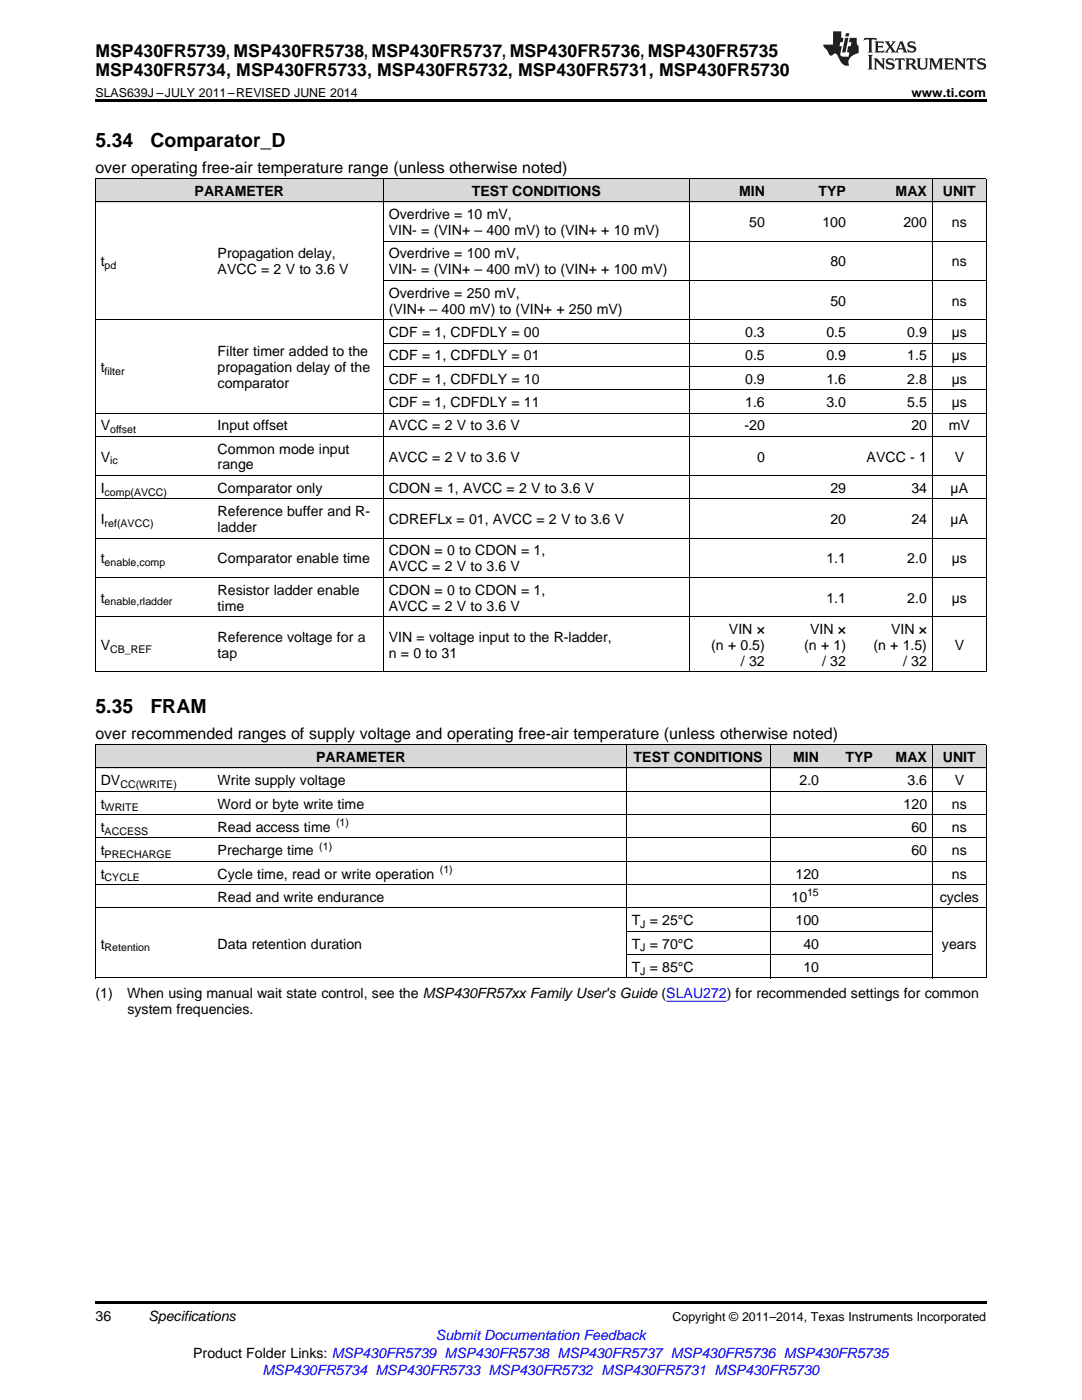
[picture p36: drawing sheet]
<svg xmlns="http://www.w3.org/2000/svg" width="216mm" height="279mm" viewBox="0 0 216 279" stroke-linecap="round" stroke-linejoin="round" font-family="sans-serif">
<defs><g id="words">
<g font-size="3.9">
<text x="19" y="29.3">5.34</text>
<text x="30" y="29.3">Comparator_D</text>
<text x="19" y="142.2">5.35</text>
<text x="30" y="142.2">FRAM</text>
</g>
<g font-size="3.5">
<text x="19" y="11.3">MSP430FR5739, MSP430FR5738, MSP430FR5737, MSP430FR5736, MSP430FR5735</text>
<text x="19" y="15.2">MSP430FR5734, MSP430FR5733, MSP430FR5732, MSP430FR5731, MSP430FR5730</text>
</g>
<g font-size="3.2">
<text x="19" y="34.4">over operating free-air temperature range (unless otherwise noted)</text>
<text x="19" y="147.4">over recommended ranges of supply voltage and operating free-air temperature (unless otherwise noted)</text>
</g>
<g font-size="2.8">
<text x="38.8" y="39.1">PARAMETER</text>
<text x="94.2" y="39.1">TEST CONDITIONS</text>
<text x="147.5" y="39.1">MIN</text>
<text x="163.3" y="39.1">TYP</text>
<text x="178.7" y="39.1">MAX</text>
<text x="188.1" y="39.1">UNIT</text>
<text x="77.6" y="43.7">Overdrive = 10 mV,</text>
<text x="77.6" y="46.9">VIN- = (VIN+ – 400 mV) to (VIN+ + 10 mV)</text>
<text x="149.5" y="45.3">50</text>
<text x="164.1" y="45.3">100</text>
<text x="180.3" y="45.3">200</text>
<text x="189.9" y="45.3">ns</text>
<text x="20.1" y="53.2">t</text>
<text x="43.4" y="51.6">Propagation delay,</text>
<text x="77.6" y="51.6">Overdrive = 100 mV,</text>
<text x="165.7" y="53.2">80</text>
<text x="189.9" y="53.2">ns</text>
<text x="43.4" y="54.8">AVCC = 2 V to 3.6 V</text>
<text x="77.6" y="54.8">VIN- = (VIN+ – 400 mV) to (VIN+ + 100 mV)</text>
<text x="77.6" y="59.4">Overdrive = 250 mV,</text>
<text x="77.6" y="62.6">(VIN+ – 400 mV) to (VIN+ + 250 mV)</text>
<text x="165.7" y="61">50</text>
<text x="189.9" y="61">ns</text>
<text x="43.4" y="71">Filter timer added to the</text>
<text x="77.6" y="67.2">CDF = 1, CDFDLY = 00</text>
<text x="77.6" y="71.9">CDF = 1, CDFDLY = 01</text>
<text x="148.7" y="67.2">0.3</text>
<text x="148.7" y="71.9">0.5</text>
<text x="164.9" y="67.2">0.5</text>
<text x="164.9" y="71.9">0.9</text>
<text x="181" y="67.2">0.9</text>
<text x="181" y="71.9">1.5</text>
<text x="189.9" y="67.2">µs</text>
<text x="189.9" y="71.9">µs</text>
<text x="20.1" y="74.2">t</text>
<text x="43.4" y="74.2">propagation delay of the</text>
<text x="43.4" y="77.4">comparator</text>
<text x="77.6" y="76.6">CDF = 1, CDFDLY = 10</text>
<text x="148.7" y="76.6">0.9</text>
<text x="164.9" y="76.6">1.6</text>
<text x="181" y="76.6">2.8</text>
<text x="189.9" y="76.6">µs</text>
<text x="77.6" y="81.2">CDF = 1, CDFDLY = 11</text>
<text x="148.7" y="81.2">1.6</text>
<text x="164.9" y="81.2">3.0</text>
<text x="181" y="81.2">5.5</text>
<text x="189.9" y="81.2">µs</text>
<text x="20.1" y="85.9">V</text>
<text x="43.4" y="85.9">Input offset</text>
<text x="77.6" y="85.9">AVCC = 2 V to 3.6 V</text>
<text x="148.6" y="85.9">-20</text>
<text x="181.9" y="85.9">20</text>
<text x="189.3" y="85.9">mV</text>
<text x="20.1" y="92.1">V</text>
<text x="43.4" y="90.5">Common mode input</text>
<text x="43.4" y="93.7">range</text>
<text x="77.6" y="92.1">AVCC = 2 V to 3.6 V</text>
<text x="151.1" y="92.1">0</text>
<text x="172.9" y="92.1">AVCC - 1</text>
<text x="190.5" y="92.1">V</text>
<text x="20.1" y="98.4">I</text>
<text x="43.4" y="98.4">Comparator only</text>
<text x="77.6" y="98.4">CDON = 1, AVCC = 2 V to 3.6 V</text>
<text x="165.7" y="98.4">29</text>
<text x="181.9" y="98.4">34</text>
<text x="189.7" y="98.4">µA</text>
<text x="20.1" y="104.6">I</text>
<text x="43.4" y="103">Reference buffer and R-</text>
<text x="43.4" y="106.2">ladder</text>
<text x="77.6" y="104.6">CDREFLx = 01, AVCC = 2 V to 3.6 V</text>
<text x="165.7" y="104.6">20</text>
<text x="181.9" y="104.6">24</text>
<text x="189.7" y="104.6">µA</text>
<text x="20.1" y="112.4">t</text>
<text x="43.4" y="112.4">Comparator enable time</text>
<text x="77.6" y="110.8">CDON = 0 to CDON = 1,</text>
<text x="164.9" y="112.4">1.1</text>
<text x="181" y="112.4">2.0</text>
<text x="189.9" y="112.4">µs</text>
<text x="43.4" y="118.7">Resistor ladder enable</text>
<text x="77.6" y="114">AVCC = 2 V to 3.6 V</text>
<text x="77.6" y="118.7">CDON = 0 to CDON = 1,</text>
<text x="20.1" y="120.3">t</text>
<text x="43.4" y="121.8">time</text>
<text x="77.6" y="121.8">AVCC = 2 V to 3.6 V</text>
<text x="164.9" y="120.3">1.1</text>
<text x="181" y="120.3">2.0</text>
<text x="189.9" y="120.3">µs</text>
<text x="20.1" y="129.7">V</text>
<text x="43.4" y="128.1">Reference voltage for a</text>
<text x="43.4" y="131.3">tap</text>
<text x="77.6" y="128.1">VIN = voltage input to the R-ladder,</text>
<text x="77.6" y="131.3">n = 0 to 31</text>
<text x="141.9" y="129.7">(n + 0.5)</text>
<text x="145.5" y="126.5">VIN ×</text>
<text x="160.5" y="129.7">(n + 1)</text>
<text x="161.6" y="126.5">VIN ×</text>
<text x="174.3" y="129.7">(n + 1.5)</text>
<text x="177.8" y="126.5">VIN ×</text>
<text x="190.5" y="129.7">V</text>
<text x="147.8" y="132.9">/ 32</text>
<text x="164" y="132.9">/ 32</text>
<text x="180.2" y="132.9">/ 32</text>
<text x="63.1" y="152">PARAMETER</text>
<text x="126.4" y="152">TEST CONDITIONS</text>
<text x="158.3" y="152">MIN</text>
<text x="168.7" y="152">TYP</text>
<text x="178.7" y="152">MAX</text>
<text x="188.1" y="152">UNIT</text>
<text x="20.1" y="156.7">DV</text>
<text x="20.1" y="161.4">t</text>
<text x="43.4" y="156.7">Write supply voltage</text>
<text x="43.4" y="161.4">Word or byte write time</text>
<text x="159.5" y="156.7">2.0</text>
<text x="180.3" y="161.4">120</text>
<text x="181.1" y="156.7">3.6</text>
<text x="189.9" y="161.4">ns</text>
<text x="190.5" y="156.7">V</text>
<text x="20.1" y="166">t</text>
<text x="43.4" y="166">Read access time</text>
<text x="181.9" y="166">60</text>
<text x="189.9" y="166">ns</text>
<text x="20.1" y="170.7">t</text>
<text x="43.4" y="170.7">Precharge time</text>
<text x="181.9" y="170.7">60</text>
<text x="189.9" y="170.7">ns</text>
<text x="20.1" y="175.3">t</text>
<text x="43.4" y="175.3">Cycle time, read or write operation</text>
<text x="43.4" y="180">Read and write endurance</text>
<text x="157.9" y="180">10</text>
<text x="158.7" y="175.3">120</text>
<text x="187.5" y="180">cycles</text>
<text x="189.9" y="175.3">ns</text>
<text x="126" y="184.6">T = 25°C</text>
<text x="158.7" y="184.6">100</text>
<text x="20.1" y="189.3">t</text>
<text x="43.4" y="189.3">Data retention duration</text>
<text x="126" y="189.3">T = 70°C</text>
<text x="160.3" y="189.3">40</text>
<text x="188" y="189.3">years</text>
<text x="126" y="194">T = 85°C</text>
<text x="160.3" y="194">10</text>
<text x="19" y="199.1">(1)</text>
<text x="25.4" y="199.1">When using manual wait state control, see the MSP430FR57xx Family User's Guide (SLAU272) for recommended settings for common</text>
<text x="25.4" y="202.3">system frequencies.</text>
<text x="19" y="263.6">36</text>
<text x="29.6" y="263.6">Specifications</text>
<text x="38.6" y="270.9">Product Folder Links: MSP430FR5739 MSP430FR5738 MSP430FR5737 MSP430FR5736 MSP430FR5735</text>
</g>
<g font-size="2.8" fill="#00f">
<text x="87" y="267.4">Submit Documentation Feedback</text>
<text x="52.4" y="274.5">MSP430FR5734 MSP430FR5733 MSP430FR5732 MSP430FR5731 MSP430FR5730</text>
</g>
<g font-size="2.5">
<text x="19" y="19.3">SLAS639J –JULY 2011–REVISED JUNE 2014</text>
<text x="181.9" y="19.3">www.ti.com</text>
<text x="134.2" y="263.6">Copyright © 2011–2014, Texas Instruments Incorporated</text>
</g>
<g font-size="2.1">
<text x="20.9" y="53.7">pd</text>
<text x="20.9" y="74.8">filter</text>
<text x="22" y="86.4">offset</text>
<text x="22" y="92.7">ic</text>
<text x="20.9" y="98.9">comp(AVCC)</text>
<text x="20.9" y="105.2">ref(AVCC)</text>
<text x="20.9" y="113">enable,comp</text>
<text x="20.9" y="120.8">enable,rladder</text>
<text x="22" y="130.2">CB_REF</text>
<text x="20.9" y="161.9">WRITE</text>
<text x="24" y="157.3">CC(WRITE)</text>
<text x="20.9" y="166.6">ACCESS</text>
<text x="67.1" y="164.9">(1)</text>
<text x="20.9" y="171.2">PRECHARGE</text>
<text x="63.7" y="169.5">(1)</text>
<text x="20.9" y="175.9">CYCLE</text>
<text x="87.8" y="174.2">(1)</text>
<text x="161" y="178.9">15</text>
<text x="127.7" y="185.2">J</text>
<text x="20.9" y="189.9">Retention</text>
<text x="127.7" y="189.9">J</text>
<text x="127.7" y="194.5">J</text>
</g>
</g></defs>
<g fill="#d8d8d8">
<path d="M19 148.7h23.4v4.6h-23.4z"/>
<path d="M42.4 148.7h82.6v4.6h-82.6z"/>
<path d="M125 148.7h28.7v4.6h-28.7z"/>
<path d="M153.7 148.7h10.8v4.6h-10.8z"/>
<path d="M164.5 148.7h10.8v4.6h-10.8z"/>
<path d="M175.3 148.7h10.8v4.6h-10.8z"/>
<path d="M186.1 148.7h10.7v4.6h-10.7z"/>
<path d="M19 35.7h23.4v4.7h-23.4z"/>
<path d="M42.4 35.7h34.1v4.7h-34.1z"/>
<path d="M76.5 35.7h61v4.7h-61z"/>
<path d="M137.5 35.7h16.2v4.7h-16.2z"/>
<path d="M153.7 35.7h16.2v4.7h-16.2z"/>
<path d="M169.9 35.7h16.2v4.7h-16.2z"/>
<path d="M186.1 35.7h10.7v4.7h-10.7z"/>
</g>
<path d="M19 19.9h177.8v.5h-177.8zM19 259.7h177.8v.5h-177.8z" fill="#000"/>
<g fill="none" stroke="#000" stroke-width=".2">
<path d="M19 35.6h177.8M19.1 35.7v98.4M76.5 35.7v98.4M137.5 35.7v98.4M186 35.7v98.4M196.8 35.7v98.4M19 40.3h177.8M76.5 56h120.3M76.5 48.1h120.3M19 63.8h177.8M76.5 77.8h120.3M76.5 73.1h120.3"/>
<path d="M76.5 68.5h120.3M19 99.6h177.8M19 94.9h177.8M19 87.1h177.8M19 82.4h177.8M19 115.2h177.8M19 107.4h177.8M19 134.1h177.8M19 123.1h177.8M19 157.9h177.8M19 153.3h177.8M19 148.6h177.8"/>
<path d="M19.1 148.7v46.5M124.9 148.7v46.5M153.7 148.7v46.5M186 148.7v46.5M196.8 148.7v46.5M19 176.5h177.8M19 171.9h177.8M19 167.2h177.8M19 162.6h177.8M19 195.2h177.8M19 181.2h177.8M125 190.5h61.1"/>
<path d="M125 185.9h61.1"/>
</g>
<g fill="#231f20">
<path d="M172.5 7.6l-.1 .5 .4-.2h.6v.1v2.1l-.2 .4h.9l-.2-.4v-2.1l.1-.1h.5l.5 .2-.2-.5zM174.5 8.3l.2 .3v1.5l-.2 .4h1.8l.2-.6a1.04 1.04 0 0 1-1.3 .2v-.7h.6l.3 .2v-.6l-.3 .2h-.6v-.6l.8-.1 .4 .3-.2-.5zM176.5 8.3l.9 1.1-.9 1.1h.8l-.2-.2 .4-.7 .5 .7-.2 .2h1.5l-.2-.2 .2-.4h.9l.1 .4-.2 .2h1l-.3-.3-.7-1.9h-.5l-.9 2-.8-1 .9-1h-.8l.1 .3-.4 .5-.3-.6 .1-.2zM179.7 8.6l.4 1h-.7zM181.3 8.4a.63 .63 0 0 0-.2 .7 .63 .63 0 0 0 .6 .4l.6 .2 .1 .2a.75 .75 0 0 1-.7 .4 .75 .75 0 0 1-.6-.5l.1 .7 .1-.1a1.11 1.11 0 0 0 1.5-.6 1.13 1.13 0 0 0-1.2-.8l-.1-.4a1.04 1.04 0 0 1 1.2 .2l-.2-.5-.2 .1-.4-.2zM173.2 10.9l.2 .4v2.2l-.2 .4h1l-.3-.4v-2.2l.3-.4zM174.3 11.6l.3 .4v1.5l-.3 .4h.8l-.2-.4v-1.3l1.5 1.7v-1.9l.2-.4h-.7l.2 .4v.9l-1.1-1.3zM177 11.8a.62 .62 0 0 0-.2 .7 .62 .62 0 0 0 .6 .4l.6 .1 .1 .3a.76 .76 0 0 1-.7 .3 .76 .76 0 0 1-.7-.4l.2 .7 .1-.1a1.11 1.11 0 0 0 1.5-.6 1.13 1.13 0 0 0-1.2-.8l-.1-.4a1.04 1.04 0 0 1 1.2 .2l-.2-.6-.2 .1-.5-.1zM178.7 11.6l-.2 .6a.61 .61 0 0 1 .8-.3v1.6l-.2 .4h.9l-.2-.4v-1.6a.63 .63 0 0 1 .7 .3l-.1-.6zM180.6 11.6l.3 .4v1.5l-.3 .4h1l-.2-.2-.1-.8 .6 .2a.76 .76 0 0 0 1.2 .7l-1-1a.58 .58 0 0 0 .6-.5 .58 .58 0 0 0-.5-.6zM181.4 11.9h.1a.45 .45 0 0 1 .5 .1 .45 .45 0 0 1 .1 .5l-.8 .2zM182.9 11.6l.2 .2a2.17 2.17 0 0 0 .3 1.9 .99 .99 0 0 0 1.6-.6v-1.1l.2-.4h-.7l.2 .2a1.92 1.92 0 0 1-.2 1.8 .6 .6 0 0 1-.9-.5v-1.1l.2-.4zM185.4 11.6l.2 .4v1.5l-.2 .4h.7l-.2-.4v-1.4l.8 1.8 .8-1.8v1.4l-.2 .4h.9l-.2-.4v-1.5l.2-.4h-.8l-.6 1.5-.6-1.5zM188.4 11.6l.2 .4v1.5l-.2 .4h1.8l.1-.6a1.04 1.04 0 0 1-1.2 .1v-.6h.5l.4 .2v-.6l-.4 .2h-.5v-.7h.8l.3 .3-.1-.6zM190.5 11.6l.2 .4v1.5l-.2 .4h.7l-.2-.4v-1.3l1.5 1.7v-1.9l.2-.4h-.7l.2 .4v.9l-1.1-1.3zM192.9 11.6l-.1 .6a.61 .61 0 0 1 .7-.3l.1 1.6-.3 .4h1l-.3-.4 .1-1.6a.63 .63 0 0 1 .7 .3l-.1-.6zM195.2 11.8a.62 .62 0 0 0-.2 .7 .62 .62 0 0 0 .6 .4l.6 .1 .1 .3a.76 .76 0 0 1-.7 .3 .76 .76 0 0 1-.6-.4l.1 .7 .1-.1a1.11 1.11 0 0 0 1.6-.6 1.13 1.13 0 0 0-1.3-.8l-.1-.4a1.04 1.04 0 0 1 1.2 .2l-.1-.6-.2 .1-.5-.1z"/>
<path d="M166.2 6.3v2.6h-1.9v.4l.8 .9a.91 .91 0 0 0 1 .8 .56 .56 0 0 1 .5-.3 .56 .56 0 0 1 .5 .3l.4 .8a1.53 1.53 0 0 0 1.9 1.2 1.54 1.54 0 0 1 1-2.1l.9-.3v-1.4a1.52 1.52 0 0 1-.4-1.6h-1.3l-.2 .8h.5l-.2 .8h-.5l-.1 1v.2l.4 .1-.2 .8a1.93 1.93 0 0 1-1.6-.3l.3-1.8h-.5l.2-.8h.4l.2-.8h-.4v-1.3zM168.6 7.6l-.6 2.9h.7l.6-2.9zM168.8 6.6l-.1 .7h.6l.2-.7z"/>
</g>
<path d="M132.9 199.8h12.1" fill="none" stroke="#00f" stroke-width=".2"/>
<use href="#words"/>
</svg>
